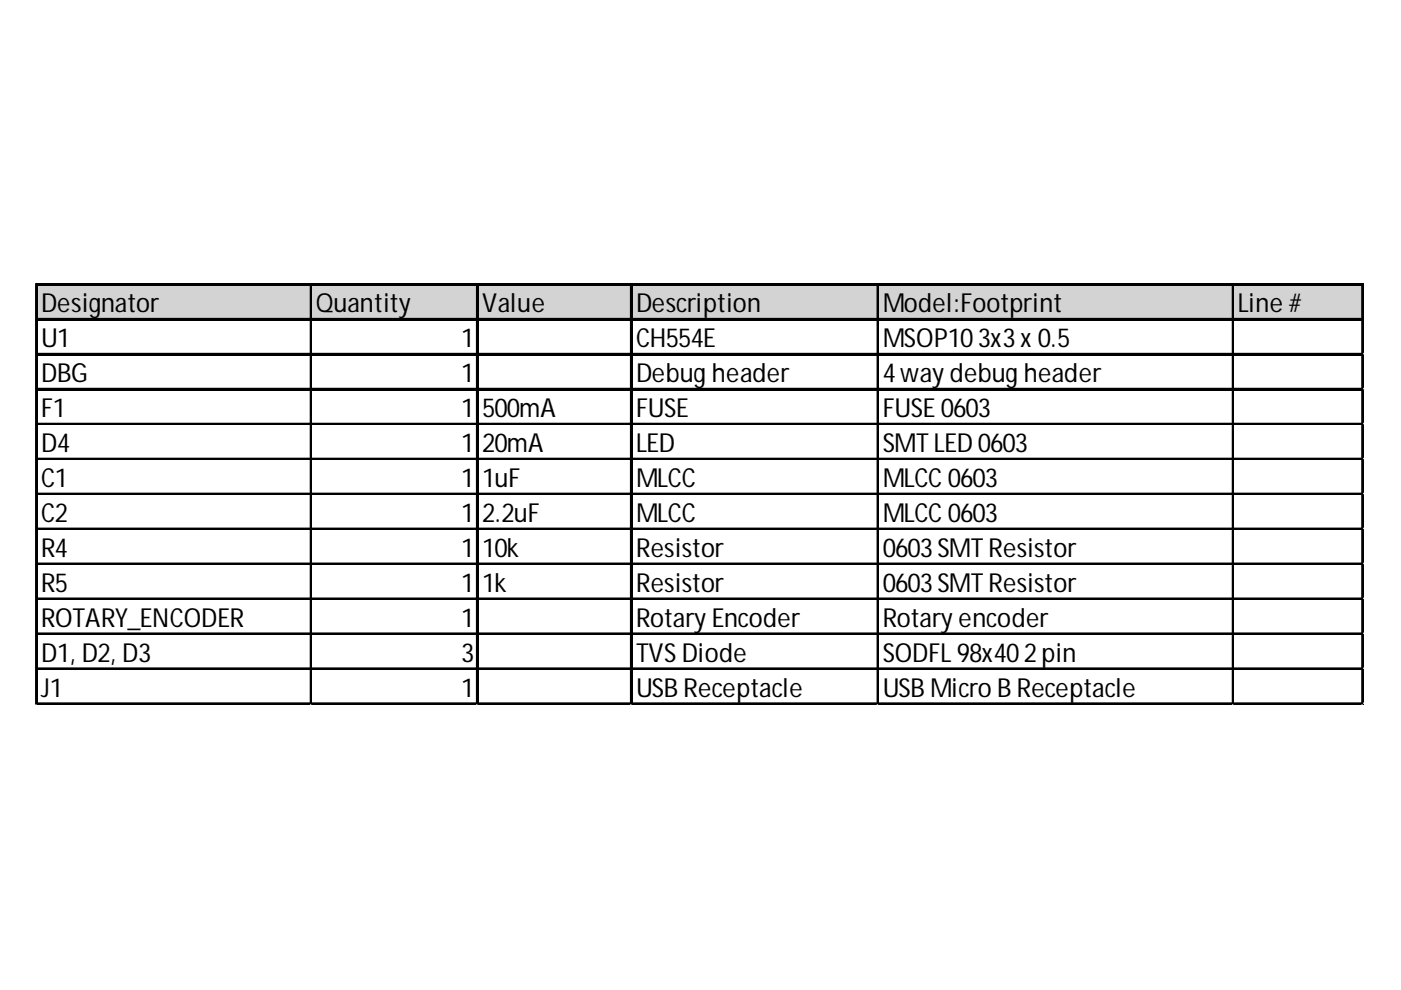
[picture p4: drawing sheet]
<svg xmlns="http://www.w3.org/2000/svg" width="297mm" height="210mm" viewBox="0 0 297 210" stroke-linecap="round" stroke-linejoin="round" font-family="sans-serif">
<defs><g id="words">
<g font-size="5.6">
<text x="8.7" y="66.2">Designator</text>
<text x="67" y="66.2">Quantity</text>
<text x="102.2" y="66.2">Value</text>
<text x="134.8" y="66.2">Description</text>
<text x="187.1" y="66.2">Model:Footprint</text>
<text x="262.5" y="66.2">Line #</text>
<text x="8.7" y="73.6">U1</text>
<text x="97.8" y="73.6">1</text>
<text x="134.8" y="73.6">CH554E</text>
<text x="187.1" y="73.6">MSOP103x3x 0.5</text>
<text x="8.7" y="81">DBG</text>
<text x="97.8" y="81">1</text>
<text x="134.8" y="81">Debug header</text>
<text x="187.1" y="81">4way debug header</text>
<text x="8.7" y="88.4">F1</text>
<text x="97.8" y="88.4">1</text>
<text x="102.2" y="88.4">500mA</text>
<text x="134.8" y="88.4">FUSE</text>
<text x="187.1" y="88.4">FUSE 0603</text>
<text x="8.7" y="95.8">D4</text>
<text x="97.8" y="95.8">1</text>
<text x="102.2" y="95.8">20mA</text>
<text x="134.8" y="95.8">LED</text>
<text x="187.1" y="95.8">SMT LED 0603</text>
<text x="8.7" y="103.3">C1</text>
<text x="97.8" y="103.3">1</text>
<text x="102.2" y="103.3">1uF</text>
<text x="134.8" y="103.3">MLCC</text>
<text x="187.1" y="103.3">MLCC 0603</text>
<text x="8.7" y="110.7">C2</text>
<text x="97.8" y="110.7">1</text>
<text x="102.2" y="110.7">2.2uF</text>
<text x="134.8" y="110.7">MLCC</text>
<text x="187.1" y="110.7">MLCC 0603</text>
<text x="8.7" y="118.1">R4</text>
<text x="97.8" y="118.1">1</text>
<text x="102.2" y="118.1">10k</text>
<text x="134.8" y="118.1">Resistor</text>
<text x="187.1" y="118.1">0603SMT Resistor</text>
<text x="8.7" y="125.5">R5</text>
<text x="97.8" y="125.5">1</text>
<text x="102.2" y="125.5">1k</text>
<text x="134.8" y="125.5">Resistor</text>
<text x="187.1" y="125.5">0603SMT Resistor</text>
<text x="8.7" y="132.9">ROTARY_ENCODER</text>
<text x="97.8" y="132.9">1</text>
<text x="134.8" y="132.9">Rotary Encoder</text>
<text x="187.1" y="132.9">Rotary encoder</text>
<text x="8.7" y="140.3">D1, D2, D3</text>
<text x="97.8" y="140.3">3</text>
<text x="134.8" y="140.3">TVS Diode</text>
<text x="187.1" y="140.3">SODFL 98x402pin</text>
<text x="8.7" y="147.7">J1</text>
<text x="97.8" y="147.7">1</text>
<text x="134.8" y="147.7">USB Receptacle</text>
<text x="187.1" y="147.7">USB Micro B Receptacle</text>
</g>
</g></defs>
<path d="M7.9 60.5h281.3v7.4h-281.3z" fill="#d3d3d3"/>
<g fill="none" stroke="#000" stroke-width=".37">
<path d="M7.6 60.2v89.3M7.8 60.2v89.3M8 60.2h281.2M8 60.4h281.2M8 67.6h281.2M8 67.8h281.2M8 75h281.2M8 75.2h281.2M65.9 60.5v89M66 60.5v89M101.1 60.5v89M101.3 60.5v89"/>
<path d="M133.7 60.5v89M133.9 60.5v89M186 60.5v89M186.2 60.5v89M261.3 60.5v89M261.5 60.5v89M288.8 60.5v89M289 60.5v89M8 82.4h281.2M8 82.6h281.2M8 89.8h281.2M8 90h281.2"/>
<path d="M8 97.2h281.2M8 97.4h281.2M8 104.6h281.2M8 104.8h281.2M8 112h281.2M8 112.2h281.2M8 119.5h281.2M8 119.6h281.2M8 126.9h281.2M8 127.1h281.2M8 134.3h281.2M8 134.5h281.2"/>
<path d="M8 141.7h281.2M8 141.9h281.2M8 149.1h281.2M8 149.3h281.2"/>
</g>
<path d="M7.6 149.5h.1" fill="none" stroke="#e0e0e0" stroke-width=".37"/>
<path d="M7.6 149.5h.4z" fill="#e0e0e0"/>
<path d="M65.9 149.5h.1" fill="none" stroke="#e0e0e0" stroke-width=".37"/>
<path d="M65.9 149.5h.3z" fill="#e0e0e0"/>
<path d="M101.1 149.5h.1" fill="none" stroke="#e0e0e0" stroke-width=".37"/>
<path d="M101.1 149.5h.4z" fill="#e0e0e0"/>
<path d="M133.7 149.5h.1" fill="none" stroke="#e0e0e0" stroke-width=".37"/>
<path d="M133.7 149.5h.4z" fill="#e0e0e0"/>
<path d="M186 149.5h.1" fill="none" stroke="#e0e0e0" stroke-width=".37"/>
<path d="M186 149.5h.4z" fill="#e0e0e0"/>
<path d="M261.3 149.5h.1" fill="none" stroke="#e0e0e0" stroke-width=".37"/>
<path d="M261.3 149.5h.4z" fill="#e0e0e0"/>
<path d="M288.8 149.5h.1" fill="none" stroke="#e0e0e0" stroke-width=".37"/>
<path d="M288.8 149.5h.4z" fill="#e0e0e0"/>
<path d="M289.2 75h.1" fill="none" stroke="#e0e0e0" stroke-width=".37"/>
<path d="M289.2 75v.4z" fill="#e0e0e0"/>
<path d="M289.2 82.4h.1" fill="none" stroke="#e0e0e0" stroke-width=".37"/>
<path d="M289.2 82.4v.4z" fill="#e0e0e0"/>
<path d="M289.2 89.8h.1" fill="none" stroke="#e0e0e0" stroke-width=".37"/>
<path d="M289.2 89.8v.4z" fill="#e0e0e0"/>
<path d="M289.2 97.2h.1" fill="none" stroke="#e0e0e0" stroke-width=".37"/>
<path d="M289.2 97.2v.4z" fill="#e0e0e0"/>
<path d="M289.2 104.6h.1" fill="none" stroke="#e0e0e0" stroke-width=".37"/>
<path d="M289.2 104.6v.4z" fill="#e0e0e0"/>
<path d="M289.2 112h.1" fill="none" stroke="#e0e0e0" stroke-width=".37"/>
<path d="M289.2 112v.4z" fill="#e0e0e0"/>
<path d="M289.2 119.5h.1" fill="none" stroke="#e0e0e0" stroke-width=".37"/>
<path d="M289.2 119.5v.3z" fill="#e0e0e0"/>
<path d="M289.2 126.9h.1" fill="none" stroke="#e0e0e0" stroke-width=".37"/>
<path d="M289.2 126.9v.3z" fill="#e0e0e0"/>
<path d="M289.2 134.3h.1" fill="none" stroke="#e0e0e0" stroke-width=".37"/>
<path d="M289.2 134.3v.3z" fill="#e0e0e0"/>
<path d="M289.2 141.7h.1" fill="none" stroke="#e0e0e0" stroke-width=".37"/>
<path d="M289.2 141.7v.4z" fill="#e0e0e0"/>
<path d="M289.2 149.1h.1" fill="none" stroke="#e0e0e0" stroke-width=".37"/>
<path d="M289.2 149.1v.4z" fill="#e0e0e0"/>
<use href="#words"/>
</svg>
